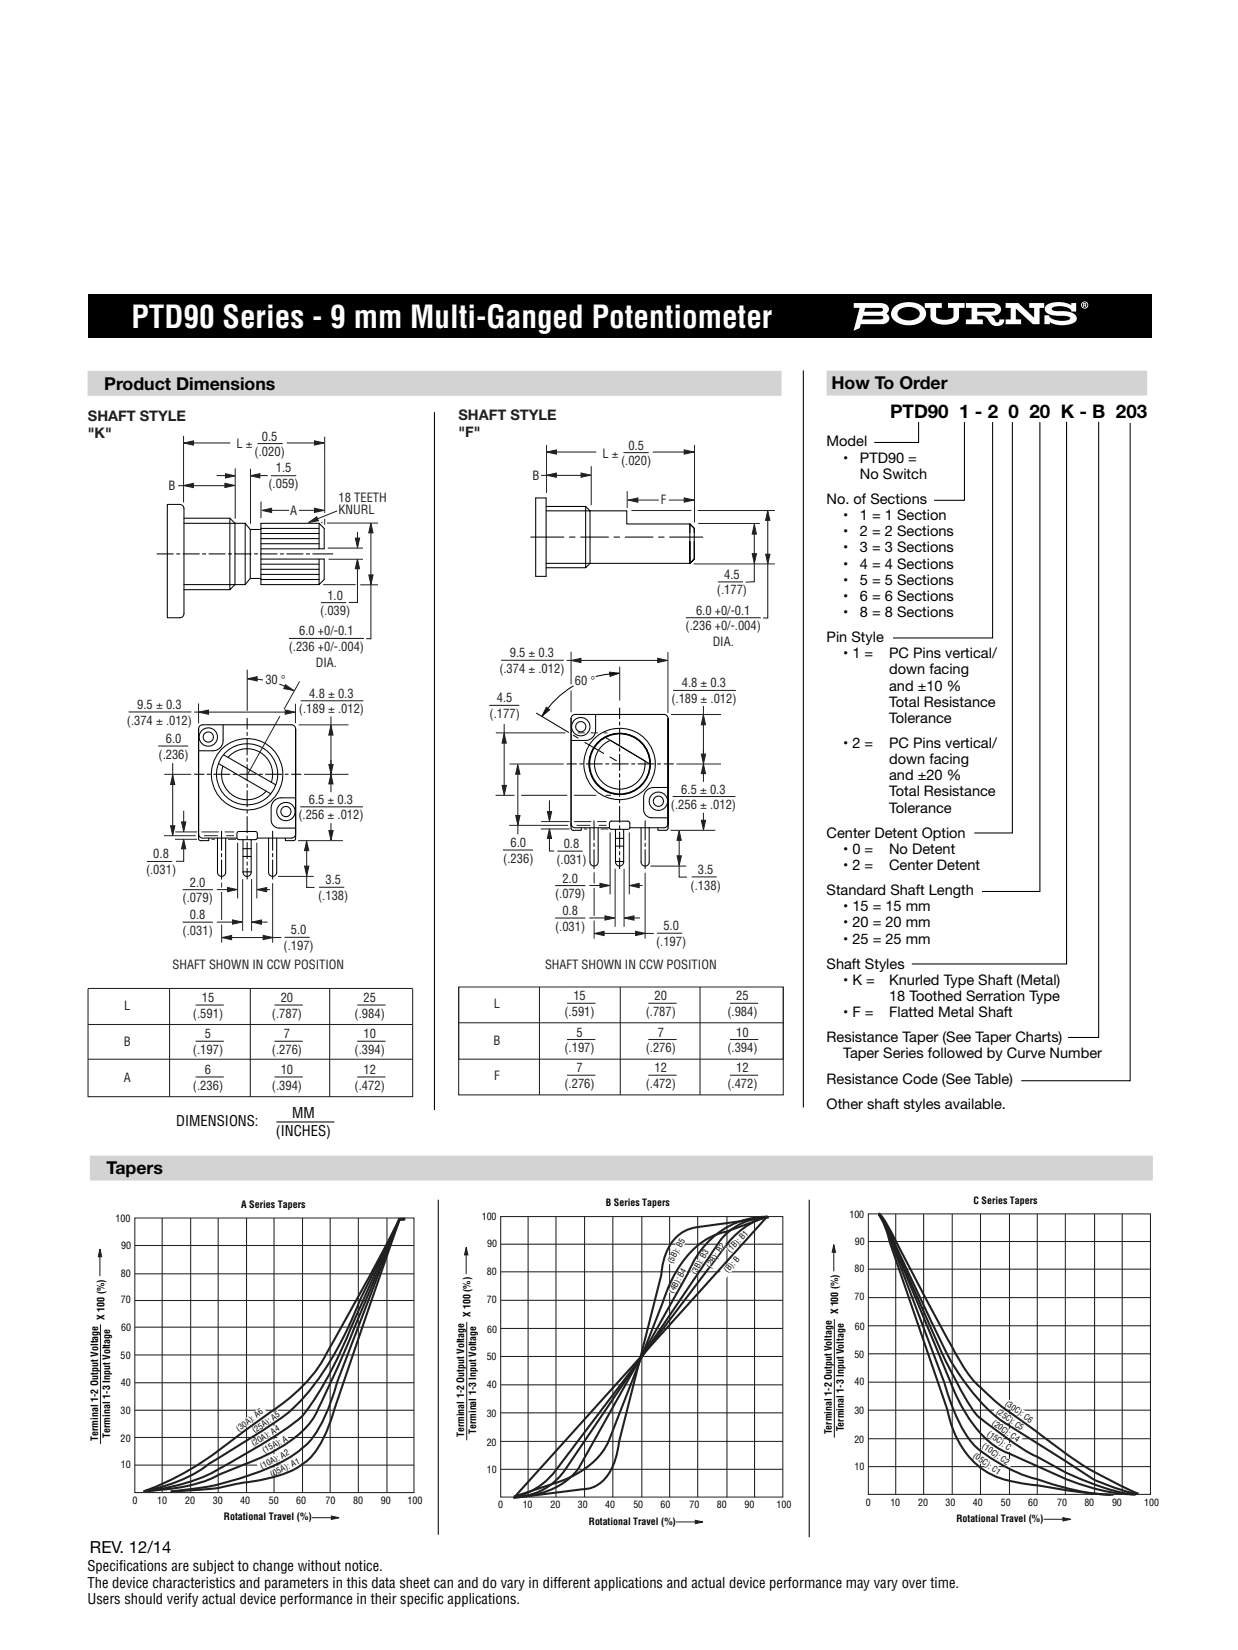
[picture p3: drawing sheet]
<svg xmlns="http://www.w3.org/2000/svg" width="210mm" height="279mm" viewBox="0 0 210 279" stroke-linecap="round" stroke-linejoin="round" font-family="sans-serif">
<defs><g id="words">
<text font-size="5.3" fill="#fff" x="22.3" y="55.6">PTD90 Series - 9 mm Multi-Ganged Potentiometer</text>
<text font-size="3.2" x="150.7" y="70.8">PTD90 1 - 2 0 20 K - B 203</text>
<g font-size="3">
<text x="17.6" y="66">Product Dimensions</text>
<text x="140.7" y="65.9">How To Order</text>
<text x="18" y="198.9">Tapers</text>
</g>
<text font-size="2.8" x="15.2" y="263">REV. 12/14</text>
<g font-size="2.5" fill="#231f20">
<text x="14.9" y="71.3">SHAFT STYLE</text>
<text x="77.6" y="71.1">SHAFT STYLE</text>
<text x="14.9" y="74.2">&quot;K&quot;</text>
<text x="77.6" y="73.9">&quot;F&quot;</text>
</g>
<g font-size="2.5">
<text x="139.9" y="75.6">Model</text>
<text x="142.7" y="78.3">•</text>
<text x="145.6" y="78.3">PTD90 =</text>
<text x="145.6" y="81.1">No Switch</text>
<text x="139.9" y="85.3">No. of Sections</text>
<text x="142.7" y="88.1">•</text>
<text x="145.6" y="88.1">1 = 1 Section</text>
<text x="142.7" y="90.8">•</text>
<text x="142.7" y="93.5">•</text>
<text x="145.6" y="90.8">2 = 2 Sections</text>
<text x="145.6" y="93.5">3 = 3 Sections</text>
<text x="142.7" y="96.3">•</text>
<text x="142.7" y="99">•</text>
<text x="142.7" y="101.7">•</text>
<text x="145.6" y="96.3">4 = 4 Sections</text>
<text x="145.6" y="99">5 = 5 Sections</text>
<text x="145.6" y="101.7">6 = 6 Sections</text>
<text x="142.7" y="104.5">•</text>
<text x="145.6" y="104.5">8 = 8 Sections</text>
<text x="139.9" y="108.7">Pin Style</text>
<text x="142.7" y="111.5">• 1 =</text>
<text x="150.5" y="111.5">PC Pins vertical/</text>
<text x="150.5" y="114.2">down facing</text>
<text x="150.5" y="116.9">and ±10 %</text>
<text x="150.5" y="119.7">Total Resistance</text>
<text x="150.5" y="122.4">Tolerance</text>
<text x="142.7" y="126.7">• 2 =</text>
<text x="150.5" y="126.7">PC Pins vertical/</text>
<text x="150.5" y="129.4">down facing</text>
<text x="150.5" y="132.1">and ±20 %</text>
<text x="150.5" y="134.9">Total Resistance</text>
<text x="150.5" y="137.6">Tolerance</text>
<text x="139.9" y="141.8">Center Detent Option</text>
<text x="142.7" y="144.6">• 0 =</text>
<text x="142.7" y="147.3">• 2 =</text>
<text x="150.5" y="144.6">No Detent</text>
<text x="150.5" y="147.3">Center Detent</text>
<text x="139.9" y="151.6">Standard Shaft Length</text>
<text x="142.7" y="154.3">• 15 = 15 mm</text>
<text x="142.7" y="157">• 20 = 20 mm</text>
<text x="142.7" y="159.8">• 25 = 25 mm</text>
<text x="139.9" y="164">Shaft Styles</text>
<text x="142.7" y="166.8">• K =</text>
<text x="150.5" y="166.8">Knurled Type Shaft (Metal)</text>
<text x="142.7" y="172.2">• F =</text>
<text x="150.5" y="169.5">18 Toothed Serration Type</text>
<text x="150.5" y="172.2">Flatted Metal Shaft</text>
<text x="139.9" y="176.5">Resistance Taper (See Taper Charts)</text>
<text x="142.7" y="179.2">Taper Series followed by Curve Number</text>
<text x="139.9" y="183.5">Resistance Code (See Table)</text>
<text x="29.8" y="190.7">DIMENSIONS:</text>
<text x="49.4" y="189.3">MM</text>
<text x="139.9" y="187.7">Other shaft styles available.</text>
<text x="46.7" y="192.3">(INCHES)</text>
<text x="14.8" y="266">Specifcations are subject to change without notice.</text>
<text x="14.8" y="268.8">The device characteristics and parameters in this data sheet can and do vary in different applications and actual device performance may vary over time.</text>
<text x="20.2" y="266">i</text>
<text x="14.8" y="271.6">Users should verify actual device performance in their specifc applications.</text>
<text x="72.8" y="271.6">i</text>
</g>
<g font-size="2.1" fill="#231f20">
<text x="40" y="75.9">L ±</text>
<text x="43.1" y="77.3">(.020)</text>
<text x="44.3" y="74.6">0.5</text>
<text x="102" y="77.5">L ±</text>
<text x="106.4" y="76.2">0.5</text>
<text x="28.5" y="83">B</text>
<text x="45.4" y="82.6">(.059)</text>
<text x="46.7" y="79.9">1.5</text>
<text x="90.1" y="81.3">B</text>
<text x="105.1" y="78.8">(.020)</text>
<text x="49.1" y="87.2">A</text>
<text x="57.3" y="85">18 TEETH</text>
<text x="57.3" y="87.1">KNURL</text>
<text x="111.8" y="85.4">F</text>
<text x="55.4" y="101.5">1.0</text>
<text x="121.3" y="100.7">(.177)</text>
<text x="122.6" y="98">4.5</text>
<text x="50.6" y="107.6">6.0 +0/-0.1</text>
<text x="54.2" y="104.2">(.039)</text>
<text x="116" y="106.7">(.236 +0/-.004)</text>
<text x="117.8" y="104.1">6.0 +0/-0.1</text>
<text x="48.9" y="110.2">(.236 +0/-.004)</text>
<text x="53.5" y="112.9">DIA.</text>
<text x="84.5" y="113.9">(.374 ± .012)</text>
<text x="86.3" y="111.3">9.5 ± 0.3</text>
<text x="120.6" y="109.4">DIA.</text>
<text x="44.9" y="115.9">30 °</text>
<text x="52.4" y="118.2">4.8 ± 0.3</text>
<text x="84.1" y="118.9">4.5</text>
<text x="97.3" y="116">60 °</text>
<text x="113.6" y="119">(.189 ± .012)</text>
<text x="115.4" y="116.4">4.8 ± 0.3</text>
<text x="21.5" y="122.7">(.374 ± .012)</text>
<text x="23.2" y="120">9.5 ± 0.3</text>
<text x="28.1" y="125.8">6.0</text>
<text x="50.6" y="120.8">(.189 ± .012)</text>
<text x="82.9" y="121.6">(.177)</text>
<text x="26.8" y="128.5">(.236)</text>
<text x="52.3" y="136.1">6.5 ± 0.3</text>
<text x="113.6" y="137">(.256 ± .012)</text>
<text x="115.3" y="134.4">6.5 ± 0.3</text>
<text x="50.5" y="138.8">(.256 ± .012)</text>
<text x="86.4" y="143.4">6.0</text>
<text x="95.4" y="143.6">0.8</text>
<text x="24.7" y="148">(.031)</text>
<text x="25.9" y="145.4">0.8</text>
<text x="55.1" y="149.7">3.5</text>
<text x="85.2" y="146.1">(.236)</text>
<text x="94.2" y="146.3">(.031)</text>
<text x="95.2" y="149.4">2.0</text>
<text x="118.1" y="148">3.5</text>
<text x="30.9" y="152.8">(.079)</text>
<text x="32.1" y="155.6">0.8</text>
<text x="32.1" y="150.1">2.0</text>
<text x="53.8" y="152.4">(.138)</text>
<text x="94" y="152.1">(.079)</text>
<text x="95.2" y="154.9">0.8</text>
<text x="116.9" y="150.6">(.138)</text>
<text x="30.9" y="158.3">(.031)</text>
<text x="48" y="160.9">(.197)</text>
<text x="49.2" y="158.2">5.0</text>
<text x="94" y="157.6">(.031)</text>
<text x="111.1" y="160.2">(.197)</text>
<text x="112.3" y="157.5">5.0</text>
<text x="29.2" y="164.1">SHAFT SHOWN IN CCW POSITION</text>
<text x="92.3" y="164.1">SHAFT SHOWN IN CCW POSITION</text>
<text x="21" y="171">L</text>
<text x="32.7" y="172.3">(.591)</text>
<text x="34.2" y="169.7">15</text>
<text x="46" y="172.3">(.787)</text>
<text x="47.5" y="169.7">20</text>
<text x="60" y="172.3">(.984)</text>
<text x="61.5" y="169.7">25</text>
<text x="83.6" y="170.7">L</text>
<text x="95.5" y="172">(.591)</text>
<text x="97" y="169.4">15</text>
<text x="109.3" y="172">(.787)</text>
<text x="110.8" y="169.4">20</text>
<text x="123.1" y="172">(.984)</text>
<text x="124.6" y="169.4">25</text>
<text x="21" y="177.2">B</text>
<text x="32.7" y="178.5">(.197)</text>
<text x="34.7" y="175.8">5</text>
<text x="46" y="178.5">(.276)</text>
<text x="48" y="175.8">7</text>
<text x="60" y="178.5">(.394)</text>
<text x="61.5" y="175.8">10</text>
<text x="83.5" y="176.9">B</text>
<text x="95.5" y="178.2">(.197)</text>
<text x="97.6" y="175.5">5</text>
<text x="109.3" y="178.2">(.276)</text>
<text x="111.3" y="175.5">7</text>
<text x="123.1" y="178.2">(.394)</text>
<text x="124.6" y="175.5">10</text>
<text x="21" y="183.2">A</text>
<text x="32.7" y="184.5">(.236)</text>
<text x="34.7" y="181.9">6</text>
<text x="46" y="184.5">(.394)</text>
<text x="47.5" y="181.9">10</text>
<text x="60" y="184.5">(.472)</text>
<text x="61.5" y="181.9">12</text>
<text x="83.6" y="182.9">F</text>
<text x="95.5" y="184.2">(.276)</text>
<text x="97.6" y="181.6">7</text>
<text x="109.3" y="184.2">(.472)</text>
<text x="110.8" y="181.6">12</text>
<text x="123.1" y="184.2">(.472)</text>
<text x="124.6" y="181.6">12</text>
</g>
<g font-size="1.7" fill="#010202">
<text x="164.8" y="203.8">C Series Tapers</text>
<text x="19.6" y="206.9">100</text>
<text x="40.8" y="204.5">A Series Tapers</text>
<text x="81.5" y="206.6">100</text>
<text x="102.6" y="204.3">B Series Tapers</text>
<text x="143.8" y="206.2">100</text>
<text x="20.5" y="211.5">90</text>
<text x="82.4" y="215.8">80</text>
<text x="82.5" y="211.2">90</text>
<text x="144.7" y="215.4">80</text>
<text x="144.7" y="210.7">90</text>
<text x="20.5" y="220.7">70</text>
<text x="20.5" y="216.2">80</text>
<text x="82.4" y="220.6">70</text>
<text x="144.7" y="220.2">70</text>
<text x="17.7" y="223.5" transform="rotate(-90 17.7 223.5)">X 100 (%)</text>
<text x="20.5" y="225.4">60</text>
<text x="79.6" y="223" transform="rotate(-90 79.6 223)">X 100 (%)</text>
<text x="82.5" y="225.6">60</text>
<text x="141.9" y="222.6" transform="rotate(-90 141.9 222.6)">X 100 (%)</text>
<text x="144.7" y="225.2">60</text>
<text x="20.4" y="230.1">50</text>
<text x="82.4" y="230.4">50</text>
<text x="144.6" y="229.9">50</text>
<text x="20.4" y="239.5">30</text>
<text x="20.4" y="234.7">40</text>
<text x="82.4" y="239.9">30</text>
<text x="82.4" y="235.1">40</text>
<text x="144.6" y="239.4">30</text>
<text x="144.6" y="234.6">40</text>
<text x="16.6" y="244" transform="rotate(-90 16.6 244)">Terminal 1-2 Output Voltage</text>
<text x="18.6" y="243.5" transform="rotate(-90 18.6 243.5)">Terminal 1-3 Input Voltage</text>
<text x="20.4" y="244.1">20</text>
<text x="78.6" y="243.4" transform="rotate(-90 78.6 243.4)">Terminal 1-2 Output Voltage</text>
<text x="80.6" y="242.8" transform="rotate(-90 80.6 242.8)">Terminal 1-3 Input Voltage</text>
<text x="82.4" y="244.8">20</text>
<text x="140.8" y="242.9" transform="rotate(-90 140.8 242.9)">Terminal 1-2 Output Voltage</text>
<text x="142.8" y="242.4" transform="rotate(-90 142.8 242.4)">Terminal 1-3 Input Voltage</text>
<text x="144.6" y="244.3">20</text>
<text x="20.4" y="248.6">10</text>
<text x="82.4" y="249.4">10</text>
<text x="144.6" y="248.9">10</text>
<text x="22.4" y="254.6">0</text>
<text x="26.6" y="254.6">10</text>
<text x="31.3" y="254.6">20</text>
<text x="36" y="254.6">30</text>
<text x="37.9" y="257.5">Rotational Travel (%)</text>
<text x="40.7" y="254.6">40</text>
<text x="45.5" y="254.6">50</text>
<text x="50.1" y="254.6">60</text>
<text x="55.1" y="254.6">70</text>
<text x="59.8" y="254.6">80</text>
<text x="64.5" y="254.6">90</text>
<text x="69" y="254.6">100</text>
<text x="84.3" y="255.4">0</text>
<text x="88.5" y="255.4">10</text>
<text x="93.2" y="255.4">20</text>
<text x="97.8" y="255.4">30</text>
<text x="102.4" y="255.4">40</text>
<text x="107.2" y="255.4">50</text>
<text x="111.8" y="255.4">60</text>
<text x="116.7" y="255.4">70</text>
<text x="121.3" y="255.4">80</text>
<text x="126" y="255.4">90</text>
<text x="131.4" y="255.4">100</text>
<text x="146.6" y="254.9">0</text>
<text x="150.7" y="254.9">10</text>
<text x="155.4" y="254.9">20</text>
<text x="160" y="254.9">30</text>
<text x="161.9" y="257.7">Rotational Travel (%)</text>
<text x="164.7" y="254.9">40</text>
<text x="169.4" y="254.9">50</text>
<text x="174" y="254.9">60</text>
<text x="178.9" y="254.9">70</text>
<text x="183.5" y="254.9">80</text>
<text x="188.2" y="254.9">90</text>
<text x="193.7" y="254.9">100</text>
<text x="99.7" y="258.2">Rotational Travel (%)</text>
</g>
<g font-size="1.4" fill="#010202">
<text x="113.8" y="214.1" transform="rotate(-61 113.8 214.1)">(5B): B5</text>
<text x="117.8" y="215.9" transform="rotate(-61 117.8 215.9)">(3B): B3</text>
<text x="123.1" y="215.6" transform="rotate(-48 123.1 215.6)">(B): B</text>
<text x="123.6" y="212.3" transform="rotate(-46 123.6 212.3)">(1B): B1</text>
<text x="114" y="219.1" transform="rotate(-61 114 219.1)">(4B): B4</text>
<text x="168.5" y="239.2" transform="rotate(35 168.5 239.2)">(25C): C5</text>
<text x="170" y="237.9" transform="rotate(35 170 237.9)">(30C): C6</text>
<text x="40.4" y="242.5" transform="rotate(-37 40.4 242.5)">(30A): A6</text>
<text x="42.9" y="244.9" transform="rotate(-31 42.9 244.9)">(20A): A4</text>
<text x="43.1" y="242.7" transform="rotate(-34 43.1 242.7)">(25A): A5</text>
<text x="166.1" y="245.1" transform="rotate(35 166.1 245.1)">(10C): C2</text>
<text x="167" y="243" transform="rotate(35 167 243)">(15C): C</text>
<text x="167.8" y="241.2" transform="rotate(35 167.8 241.2)">(20C): C4</text>
<text x="44.3" y="248.8" transform="rotate(-28 44.3 248.8)">(10A): A2</text>
<text x="44.7" y="246.1" transform="rotate(-28 44.7 246.1)">(15A): A</text>
<text x="46" y="250.1" transform="rotate(-25 46 250.1)">(05A): A1</text>
<text x="164.6" y="246.7" transform="rotate(35 164.6 246.7)">(05C): C1</text>
</g>
<text font-size="1.4" fill="#fff" x="120.3" y="214.8" transform="rotate(-56 120.3 214.8)">(2B): B2</text>
</g></defs>
<path d="M14.8 49.7h180.1v7.5h-180.1z" fill="#000"/>
<path d="M14.8 64.9h117.5" fill="none" stroke="#d1d3d4" stroke-width="4.2" stroke-linecap="butt"/>
<path d="M46.8 190h9.8" fill="none" stroke="#000" stroke-width=".18"/>
<g fill="none" stroke="#010202" stroke-width=".18">
<path d="M26.6 93.8h2.7M28.3 85.4h2.3l.3 .2 .2 .5v17.8l-.2 .5-.5 .2h-2.1zM29.9 93.8h.5M31 93.8h2.7M31.1 99.9h7.8M31.1 87.8h7.8l.9 .8v5.2M31.1 88.6h10.4M34.3 93.8h.5M35.4 93.8h2.7M38.7 93.8h.5M38.9 87.8v12.1l.9-.9v-5.2M39.8 93.8h2.7"/>
<path d="M42.4 98h1.8M42.4 89.7v8.3l-.9 1h-10.4M43.1 93.8h.5M44.2 93.8h2.7M44.2 89.7h-1.8l-.9-1.1v10.4M44.2 90.3h9.8M44.2 91.2h9.8M44.2 89.5h9.8M44.2 96.4h9.8M44.2 97.3h9.8M44.2 98.1h9.8M44.2 95.5h9.8"/>
<path d="M44.2 92.1h9.8M47.5 93.8h.5M48.5 93.8h2.8M51.8 93.8h.6M52.9 93.8h3.4M54 94.7v4.3l.9-.9v-3.4h-10.7M54 88.6l.9 .9v3.4h-10.7M54 88.6h-9.8v10.4h9.8M54 88.6v4.3"/>
</g>
<path d="M53.2 86.1l1.7 .3-1.7 .4z" fill="#231f20"/>
<path d="M53.2 86.1l1.7 .3-1.7 .4z" fill="none" stroke="#231f20" stroke-width=".17"/>
<path d="M45.5 86.4h3.4" fill="none" stroke="#231f20" stroke-width=".18"/>
<path d="M44.3 86.4l1.7-.3v.7z" fill="#231f20"/>
<path d="M31.1 73.8v11.3M55 73.9v13M44.3 86.4l1.7-.3v.7z" fill="none" stroke="#231f20" stroke-width=".17"/>
<path d="M50.6 86.4h3.1" fill="none" stroke="#231f20" stroke-width=".18"/>
<path d="M53.2 74.6l1.7 .4-1.7 .4z" fill="#231f20"/>
<path d="M53.2 74.6l1.7 .4-1.7 .4z" fill="none" stroke="#231f20" stroke-width=".17"/>
<path d="M32.3 75h6.7" fill="none" stroke="#231f20" stroke-width=".18"/>
<path d="M31.1 75l1.6-.3v.7z" fill="#231f20"/>
<path d="M31.1 75l1.6-.3v.7z" fill="none" stroke="#231f20" stroke-width=".17"/>
<path d="M48.5 75h5.2M57.1 86.5l-3.7 1.5" fill="none" stroke="#231f20" stroke-width=".18"/>
<path d="M52.2 88.5l1.4-1 .3 .7z" fill="#231f20"/>
<path d="M52.2 88.5l1.4-1 .3 .7z" fill="none" stroke="#231f20" stroke-width=".17"/>
<path d="M38.1 81.8l1.6 .4-1.6 .4z" fill="#231f20"/>
<path d="M38.1 81.8l1.6 .4-1.6 .4z" fill="none" stroke="#231f20" stroke-width=".17"/>
<path d="M31.1 82.2l1.6-.4v.8z" fill="#231f20"/>
<path d="M31.1 82.2l1.6-.4v.8zM54.7 99h5.5M55.6 94.7h5.8" fill="none" stroke="#231f20" stroke-width=".17"/>
<path d="M60.5 90.1v1.4" fill="none" stroke="#231f20" stroke-width=".18"/>
<path d="M60.2 91.1h.7l-.4 1.7z" fill="#231f20"/>
<path d="M60.2 91.1h.7l-.4 1.7z" fill="none" stroke="#231f20" stroke-width=".17"/>
<path d="M60.5 94.7l.4 1.6h-.8z" fill="#231f20"/>
<path d="M55.5 92.8h5.9M60.5 94.7l.4 1.6h-.8zM61 99h3" fill="none" stroke="#231f20" stroke-width=".17"/>
<path d="M60.5 95.8v6.2h-1.5" fill="none" stroke="#231f20" stroke-width=".18"/>
<path d="M62.8 88.6l.3 1.6h-.7z" fill="#231f20"/>
<path d="M62.8 88.6l.3 1.6h-.7z" fill="none" stroke="#231f20" stroke-width=".17"/>
<path d="M62.8 89.7v18.5l-.8-.1" fill="none" stroke="#231f20" stroke-width=".18"/>
<path d="M62.4 97.4h.7l-.3 1.6z" fill="#231f20"/>
<path d="M39.8 79.3v8.5M42.4 79.4v9.3M54.3 88.5h.3M55 87.9v1M55.4 88.6h8.6M62.4 97.4h.7l-.3 1.6z" fill="none" stroke="#231f20" stroke-width=".17"/>
<path d="M43.6 75.1h4.3M48.9 108.1h12.7M54.3 102h4.3" fill="none" stroke="#231f20" stroke-width=".18"/>
<path d="M38.2 80.2l1.6 .4-1.6 .3z" fill="#231f20"/>
<path d="M38.2 80.2l1.6 .4-1.6 .3z" fill="none" stroke="#231f20" stroke-width=".17"/>
<path d="M36.7 80.5h2.3" fill="none" stroke="#231f20" stroke-width=".18"/>
<path d="M42.3 80.6l1.7-.4v.7z" fill="#231f20"/>
<path d="M42.3 80.6l1.7-.4v.7zM44.2 84.9v2.8M33.6 119.1v3.4" fill="none" stroke="#231f20" stroke-width=".17"/>
<g fill="none" stroke="#231f20" stroke-width=".18">
<path d="M30.2 82.2h8.4M43 80.5h2.3M45.9 80.6h4.2M14.9 173.5h55M14.9 167.4v18.3h55v-18.3M28.7 167.4v18.3M33.1 170.2h4.8M33.1 176.3h4.8M42.4 167.4v18.3M46.5 170.2h4.7M46.5 176.3h4.7M55.8 167.4v18.3"/>
<path d="M60.5 170.2h4.7M60.5 176.3h4.7M33.1 182.4h4.8M46.5 182.4h4.7M60.5 182.4h4.7"/>
</g>
<g fill="none" stroke="#010202" stroke-width=".18">
<path d="M32.9 131.1h1.6M35.1 131.1h.5M36.2 131.1h2.7M37 129.3l8.8 5.1M37.7 129.7a4.3 4.3 0 0 0 2 5.1 4.3 4.3 0 0 0 5.4-.8M37.8 122.7v2.7a1.72 1.72 0 0 1-1.8 1.7h-2.4M37.8 127.8l8.9 5.1M38.6 128.2a4.3 4.3 0 0 1 5.4-.8 4.3 4.3 0 0 1 1.9 5.1M39.5 131.1h.5M40.6 131.1h2.7M41.8 121.6v1.9M41.8 124v.5"/>
<path d="M41.8 125.1v2.7M41.8 128.4v.5M41.8 129.5v2.7M41.8 132.8v.5M41.8 133.9v2.7M41.8 137.2v.5M41.8 138.3v2.7M43.9 131.1h.5M45 131.1h2.7M48.2 131.1h.6M49.3 131.1h1.6M50 135.1h-2.4a1.7 1.7 0 0 0-1.7 1.7v2a1.38 1.38 0 0 0 1.4 1.4h2.7"/>
<path d="M33.6 141.2a.68 .68 0 0 0 .7 .7h5.8M36.8 141.9v5.8a.69 .69 0 0 0 .7 .7 .69 .69 0 0 0 .7-.7v-5.8M37.5 140.7v3.3M37.5 144.5v.6M37.5 145.6v3.3M40.2 140.9l.2-.1h2.9l.3 .3-.1 .9-.3 .2h-2.9l-.2-.4zM41.1 142.2v5.5a.69 .69 0 0 0 .7 .7 .69 .69 0 0 0 .7-.7v-5.5M41.1 143.7h1.4M41.1 145h1.4M41.1 147.6h1.4M41.8 141.6v.5M41.8 142.7v2.7"/>
<path d="M41.8 146v.5M41.8 147v1.9M45.5 141.9v5.8a.69 .69 0 0 0 .6 .7 .69 .69 0 0 0 .7-.7v-5.8M46.1 140.7v3.3M46.1 144.5v.6M46.1 145.6v3.3M48.3 141.9v.4h1.5l.2-.3v-18.6v18l-.3 .4-.4 .1h-5.8M50 141.7v-18.3l-.2-.5-.5-.2h-15l-.5 .2-.2 .5v18.6l.2 .3h1.5v-.4"/>
<circle cx="35.3" cy="124.8" r=".86"/>
<circle cx="35.3" cy="124.8" r="1.56"/>
<circle cx="41.8" cy="131.1" r="5.2"/>
<circle cx="41.8" cy="131.1" r="6.1"/>
<circle cx="48.4" cy="137.4" r="1.55"/>
<circle cx="48.4" cy="137.4" r=".87"/>
</g>
<path d="M48.3 120.2l1.6 .4-1.6 .3z" fill="#231f20"/>
<path d="M48.3 120.2l1.6 .4-1.6 .3z" fill="none" stroke="#231f20" stroke-width=".17"/>
<path d="M33.6 120.6l1.7-.4v.8z" fill="#231f20"/>
<path d="M41.8 113.4v7M50 119.2v3.3M33.6 120.6l1.7-.4v.8z" fill="none" stroke="#231f20" stroke-width=".17"/>
<path d="M32.9 120.6h15.8" fill="none" stroke="#231f20" stroke-width=".18"/>
<path d="M48.3 115.9l1.4 1-1.7-.3z" fill="#231f20"/>
<path d="M48.3 115.9l1.4 1-1.7-.3z" fill="none" stroke="#231f20" stroke-width=".17"/>
<path d="M41.9 114.9l1.6-.3v.7z" fill="#231f20"/>
<path d="M41.9 114.9l1.6-.3v.7zM47.4 121.3l-5.5 9.8M27.8 141.5h5.3" fill="none" stroke="#231f20" stroke-width=".17"/>
<path d="M29.2 131.2l.4 1.7h-.7z" fill="#231f20"/>
<path d="M29.2 131.2l.4 1.7h-.7z" fill="none" stroke="#231f20" stroke-width=".17"/>
<path d="M29.2 129.2v11.1" fill="none" stroke="#231f20" stroke-width=".18"/>
<path d="M28.9 139.8h.7l-.4 1.7z" fill="#231f20"/>
<path d="M27.8 131.1h4.6M28.9 139.8h.7l-.4 1.7zM29.6 142.1h3.8" fill="none" stroke="#231f20" stroke-width=".17"/>
<path d="M31.1 137.3v2.2" fill="none" stroke="#231f20" stroke-width=".18"/>
<path d="M30.7 139.2h.8l-.4 1.6z" fill="#231f20"/>
<path d="M30.7 139.2h.8l-.4 1.6z" fill="none" stroke="#231f20" stroke-width=".17"/>
<path d="M31.1 142.1l.3 1.6h-.7z" fill="#231f20"/>
<path d="M29.7 140.9h3.7M31.1 142.1l.3 1.6h-.7zM37.5 156.6v3M46.1 149.5v10.1" fill="none" stroke="#231f20" stroke-width=".17"/>
<path d="M31.1 143.3v2.6h-1.3" fill="none" stroke="#231f20" stroke-width=".18"/>
<path d="M44.5 158.4l1.7 .4-1.7 .3z" fill="#231f20"/>
<path d="M44.5 158.4l1.7 .4-1.7 .3z" fill="none" stroke="#231f20" stroke-width=".17"/>
<path d="M37.6 158.8l1.6-.4v.7z" fill="#231f20"/>
<path d="M37.6 158.8l1.6-.4v.7zM41.1 148.9v8.7M42.6 148.9v8.7" fill="none" stroke="#231f20" stroke-width=".17"/>
<path d="M38.9 158.8h8.7" fill="none" stroke="#231f20" stroke-width=".18"/>
<path d="M39.4 155.8l1.6 .3-1.6 .4z" fill="#231f20"/>
<path d="M39.4 155.8l1.6 .3-1.6 .4z" fill="none" stroke="#231f20" stroke-width=".17"/>
<path d="M43.9 156.1h1.4" fill="none" stroke="#231f20" stroke-width=".18"/>
<path d="M42.6 156.1l1.7-.3v.7z" fill="#231f20"/>
<path d="M42.6 156.1l1.7-.3v.7zM47.1 148.4h6" fill="none" stroke="#231f20" stroke-width=".17"/>
<path d="M36.7 156.1h3.2" fill="none" stroke="#231f20" stroke-width=".18"/>
<path d="M51.6 146.7h.7l-.4 1.6z" fill="#231f20"/>
<path d="M51.6 146.7h.7l-.4 1.6z" fill="none" stroke="#231f20" stroke-width=".17"/>
<path d="M51.9 142.4l.4 1.6h-.8z" fill="#231f20"/>
<path d="M50.5 142.3h7.5M51.9 142.4l.4 1.6h-.8z" fill="none" stroke="#231f20" stroke-width=".17"/>
<path d="M51.9 143.6v6.7h1.3" fill="none" stroke="#231f20" stroke-width=".18"/>
<path d="M56 131.1l.4 1.6h-.7z" fill="#231f20"/>
<path d="M56 131.1l.4 1.6h-.7z" fill="none" stroke="#231f20" stroke-width=".17"/>
<path d="M56 131.9v2.2" fill="none" stroke="#231f20" stroke-width=".18"/>
<path d="M55.7 140.6h.7l-.4 1.7z" fill="#231f20"/>
<path d="M50.7 115.4l-2.6 4.7M51.5 131.1h7.5M55.7 140.6h.7l-.4 1.7z" fill="none" stroke="#231f20" stroke-width=".17"/>
<path d="M41.9 114.9l2.6 .2M47.3 115.8l2.5 1.2M56 139.4v1.9" fill="none" stroke="#231f20" stroke-width=".18"/>
<path d="M56 122.8l.4 1.7h-.7z" fill="#231f20"/>
<path d="M56 122.8l.4 1.7h-.7z" fill="none" stroke="#231f20" stroke-width=".17"/>
<path d="M56 128.7v1.2" fill="none" stroke="#231f20" stroke-width=".18"/>
<path d="M55.7 129.4h.7l-.4 1.7z" fill="#231f20"/>
<path d="M50.5 122.7h8.5M55.7 129.4h.7l-.4 1.7zM40.2 142.7v9.4M43.5 142.7v9.4" fill="none" stroke="#231f20" stroke-width=".17"/>
<path d="M50.9 118.7h10.6M21.8 120.6h10.6M26.8 126.3h5.1M50.8 136.6h10.6M56 121.3v8.1M24.9 145.9h4.2M30.9 156.2h5.1M48.2 158.7h4.2M54 150.2h4.3" fill="none" stroke="#231f20" stroke-width=".18"/>
<path d="M38.5 150.3l1.6 .3-1.6 .4z" fill="#231f20"/>
<path d="M38.5 150.3l1.6 .3-1.6 .4z" fill="none" stroke="#231f20" stroke-width=".17"/>
<path d="M44.8 150.6h.9" fill="none" stroke="#231f20" stroke-width=".18"/>
<path d="M43.5 150.6l1.6-.3v.7z" fill="#231f20"/>
<path d="M117.4 95.5h13.7M34.1 140.9h2.9M34.5 141.5h2.4M35.8 142.1h.6M37.5 149.5v.8M37.5 151v4.8M38 140.9h1.6M38.3 141.5h1.3M38.6 142.1h1.4M43.5 150.6l1.6-.3v.7z" fill="none" stroke="#231f20" stroke-width=".17"/>
<path d="M30.9 150.7h5.1M36.7 150.6h2.3M14.9 179.4h55M14.9 167.4h55" fill="none" stroke="#231f20" stroke-width=".18"/>
<path d="M127.3 93.8h.7l-.3 1.6z" fill="#231f20"/>
<path d="M118.2 88.6h10.4M127.3 93.8h.7l-.3 1.6z" fill="none" stroke="#231f20" stroke-width=".17"/>
<path d="M127.7 89.4v9.1l-1.5 .1" fill="none" stroke="#231f20" stroke-width=".18"/>
<path d="M130 86.5l.3 1.6h-.7z" fill="#231f20"/>
<path d="M130 86.5l.3 1.6h-.7z" fill="none" stroke="#231f20" stroke-width=".17"/>
<path d="M127.7 88.8l.3 1.6h-.7z" fill="#231f20"/>
<path d="M127.7 88.8l.3 1.6h-.7z" fill="none" stroke="#231f20" stroke-width=".17"/>
<path d="M130 87.6v17.1l-.8-.1" fill="none" stroke="#231f20" stroke-width=".18"/>
<path d="M129.6 93.8h.7l-.3 1.7z" fill="#231f20"/>
<path d="M118.1 86.4h13.1M129.6 93.8h.7l-.3 1.7z" fill="none" stroke="#231f20" stroke-width=".17"/>
<path d="M121.5 98.5h4.3M116.1 104.6h12.7" fill="none" stroke="#231f20" stroke-width=".18"/>
<path d="M115.8 84.3l1.7 .4-1.7 .3z" fill="#231f20"/>
<path d="M115.8 84.3l1.7 .4-1.7 .3z" fill="none" stroke="#231f20" stroke-width=".17"/>
<path d="M107.5 84.7h4" fill="none" stroke="#231f20" stroke-width=".18"/>
<path d="M106.3 84.7l1.7-.4v.7z" fill="#231f20"/>
<path d="M92.5 75.3v8.2M106.3 84.7l1.7-.4v.7z" fill="none" stroke="#231f20" stroke-width=".17"/>
<path d="M113.2 84.7h3.1" fill="none" stroke="#231f20" stroke-width=".18"/>
<path d="M115.8 76.2l1.7 .3-1.7 .4z" fill="#231f20"/>
<path d="M115.8 76.2l1.7 .3-1.7 .4z" fill="none" stroke="#231f20" stroke-width=".17"/>
<path d="M93.8 76.5h7.1" fill="none" stroke="#231f20" stroke-width=".18"/>
<path d="M92.5 76.5l1.7-.3v.7z" fill="#231f20"/>
<path d="M92.5 76.5l1.7-.3v.7z" fill="none" stroke="#231f20" stroke-width=".17"/>
<path d="M110.5 76.5h5.8" fill="none" stroke="#231f20" stroke-width=".18"/>
<path d="M98.4 80.1l1.6 .4-1.6 .3z" fill="#231f20"/>
<path d="M98.4 80.1l1.6 .4-1.6 .3z" fill="none" stroke="#231f20" stroke-width=".17"/>
<path d="M92.5 80.5l1.7-.4v.7z" fill="#231f20"/>
<path d="M100.1 78.9v6.6M117.6 75.3v13.2M92.5 80.5l1.7-.4v.7zM106.2 83.2v2.8M106.9 86.4h10.1M96.7 110.4v5.5" fill="none" stroke="#231f20" stroke-width=".17"/>
<g fill="none" stroke="#231f20" stroke-width=".18">
<path d="M105.5 76.6h4.3M91.6 80.5h7.3M77.6 167.1v18.3h55v-18.3M77.6 167.1h55v12.3h-55zM77.6 173.2h55M91.3 167.1v18.3M96 169.9h4.8M96 176h4.8M105 167.1v18.3M109.7 169.9h4.8M109.7 176h4.8M118.5 167.1v18.3"/>
<path d="M123.6 169.9h4.7M123.6 176h4.7M96 182.1h4.8M109.7 182.1h4.8M123.6 182.1h4.7"/>
</g>
<g fill="none" stroke="#010202" stroke-width=".18">
<path d="M89.8 90.9h5.6M90.7 84.3h1.7v13.3h-1.7zM92.4 96.1h6.7M92.4 85.8h6.7M92.4 95.4h24.4M96.4 90.9h.9M98.3 90.9h4.7M99.1 85.8l.8 .7h6.2v2.2h10.7M99.1 85.8v10.3l.8-.7v-8.9h-7.5M103.9 90.9h1M105.8 90.9h4.7M111.5 90.9h.9"/>
<path d="M113.3 90.9h5.7M116.8 88.7v6.7v-3.7M116.8 88.7l.7 .8v1.4v3.8l-.7 .7 .7-.7v-3M116.8 90.2v-1.5l.7 .8v.7M104.9 119.9v1.8M96 129.4h1.6M96.7 139.5a.68 .68 0 0 0 .7 .7h5.8M98.1 129.4h.6M99.2 129.4h2.8M100.5 139v3.2M100.8 121v2.7a1.72 1.72 0 0 1-1.7 1.7h-2.4M102.5 129.4h.6"/>
<path d="M103.3 139.2l.2-.2 2.9 .1 .2 .3v.8l-.3 .2h-2.9l-.2-.3zM103.6 129.4h2.8M104.9 122.2v.6M104.9 123.3v2.8M104.9 126.6v.6M104.9 127.7v2.8M104.9 131v.6M104.9 132.1v2.8M104.9 135.4v.6M104.9 136.5v2.8M104.9 139.8v.6M106.9 129.4h.6"/>
<path d="M108 129.4h2.7M109.2 139v3.2M111.3 129.4h.5M112.4 129.4h1.6M113.1 139.9v-18.2l-.2-.5-.5-.2h-15l-.5 .2-.2 .5v18.6l.1 .2 .2 .1h1.4v-.4M113.1 133.3h-2.4a1.7 1.7 0 0 0-1.8 1.8v2a1.38 1.38 0 0 0 1.4 1.4h2.8M99.9 140.2v5.8a.69 .69 0 0 0 .7 .7 .69 .69 0 0 0 .6-.7v-5.8M100.5 142.8v.5M100.5 143.9v3.2M104.2 140.4v5.6a.69 .69 0 0 0 .7 .7 .69 .69 0 0 0 .7-.7v-5.6M104.2 142h1.4M104.2 143.3h1.4"/>
<path d="M104.2 145.9h1.4M104.9 140.9v2.7M104.9 144.2v.6M104.9 145.3v1.8M108.5 140.2v5.8a.69 .69 0 0 0 .7 .7 .69 .69 0 0 0 .7-.7v-5.8M109.2 142.8v.5M109.2 143.9v3.2M111.4 140.2v.4h1.3l.3-.1 .1-.2v-18.6v18l-.4 .4-.3 .1h-5.8"/>
<circle cx="98.3" cy="123.1" r=".86"/>
<circle cx="98.3" cy="123.1" r="1.56"/>
<circle cx="104.9" cy="129.4" r="6.1"/>
<circle cx="104.9" cy="129.4" r="5.2"/>
<circle cx="111.4" cy="135.7" r="1.55"/>
<circle cx="111.4" cy="135.7" r=".87"/>
</g>
<path d="M111.3 111.5l1.7 .3-1.7 .4z" fill="#231f20"/>
<path d="M111.3 111.5l1.7 .3-1.7 .4z" fill="none" stroke="#231f20" stroke-width=".17"/>
<path d="M96.7 111.8l1.6-.3v.7z" fill="#231f20"/>
<path d="M96.7 111.8l1.6-.3v.7zM104.9 112.9v5.7M113.1 110.4v10.3M86.2 139.8h10" fill="none" stroke="#231f20" stroke-width=".17"/>
<path d="M95.9 111.8h15.9" fill="none" stroke="#231f20" stroke-width=".18"/>
<path d="M87.6 129.5l.4 1.6h-.7z" fill="#231f20"/>
<path d="M87.6 129.5l.4 1.6h-.7z" fill="none" stroke="#231f20" stroke-width=".17"/>
<path d="M87.3 138.1h.7l-.3 1.6z" fill="#231f20"/>
<path d="M86.2 129.4h9.2M87.3 138.1h.7l-.3 1.6zM91.5 140.4h4.9" fill="none" stroke="#231f20" stroke-width=".17"/>
<path d="M93 135.5v2.3" fill="none" stroke="#231f20" stroke-width=".18"/>
<path d="M92.7 137.4h.7l-.4 1.7z" fill="#231f20"/>
<path d="M92.7 137.4h.7l-.4 1.7z" fill="none" stroke="#231f20" stroke-width=".17"/>
<path d="M93 140.3l.4 1.7h-.8z" fill="#231f20"/>
<path d="M91.6 139.1h4.8M93 140.3l.4 1.7h-.8zM100.6 155.9v3M109.2 147.8v11.1" fill="none" stroke="#231f20" stroke-width=".17"/>
<path d="M93 141.5v2.6h.8" fill="none" stroke="#231f20" stroke-width=".18"/>
<path d="M107.6 157.7l1.6 .4-1.6 .3z" fill="#231f20"/>
<path d="M107.6 157.7l1.6 .4-1.6 .3z" fill="none" stroke="#231f20" stroke-width=".17"/>
<path d="M100.6 158.1l1.7-.4v.7z" fill="#231f20"/>
<path d="M100.6 158.1l1.7-.4v.7zM104.1 147.1v9.8M105.6 147.1v9.8" fill="none" stroke="#231f20" stroke-width=".17"/>
<path d="M102 158.1h8.7" fill="none" stroke="#231f20" stroke-width=".18"/>
<path d="M102.4 155.1l1.6 .3-1.6 .4z" fill="#231f20"/>
<path d="M102.4 155.1l1.6 .3-1.6 .4z" fill="none" stroke="#231f20" stroke-width=".17"/>
<path d="M106.9 155.4h1.4" fill="none" stroke="#231f20" stroke-width=".18"/>
<path d="M105.7 155.5l1.6-.4v.7z" fill="#231f20"/>
<path d="M105.7 155.5l1.6-.4v.7zM110.1 146.7h6.1" fill="none" stroke="#231f20" stroke-width=".17"/>
<path d="M99.8 155.4h3.1" fill="none" stroke="#231f20" stroke-width=".18"/>
<path d="M114.6 144.9h.7l-.3 1.7z" fill="#231f20"/>
<path d="M114.6 144.9h.7l-.3 1.7z" fill="none" stroke="#231f20" stroke-width=".17"/>
<path d="M115 140.7l.3 1.6h-.7z" fill="#231f20"/>
<path d="M113.5 140.6h7.6M115 140.7l.3 1.6h-.7z" fill="none" stroke="#231f20" stroke-width=".17"/>
<path d="M115 141.9v6.6h1.3" fill="none" stroke="#231f20" stroke-width=".18"/>
<path d="M119.1 129.4l.3 1.6h-.7z" fill="#231f20"/>
<path d="M119.1 129.4l.3 1.6h-.7z" fill="none" stroke="#231f20" stroke-width=".17"/>
<path d="M119.1 130.1v2.3" fill="none" stroke="#231f20" stroke-width=".18"/>
<path d="M118.7 138.9h.7l-.3 1.6z" fill="#231f20"/>
<path d="M114.5 129.4h7.5M118.7 138.9h.7l-.3 1.6z" fill="none" stroke="#231f20" stroke-width=".17"/>
<path d="M119.1 137.6v1.9" fill="none" stroke="#231f20" stroke-width=".18"/>
<path d="M119.1 121.1l.3 1.6h-.7z" fill="#231f20"/>
<path d="M119.1 121.1l.3 1.6h-.7z" fill="none" stroke="#231f20" stroke-width=".17"/>
<path d="M119.1 126.9v1.2" fill="none" stroke="#231f20" stroke-width=".18"/>
<path d="M118.7 127.7h.7l-.3 1.6z" fill="#231f20"/>
<path d="M113.6 121h8.4M118.7 127.7h.7l-.3 1.6zM103.3 141v10.4M106.5 141v10.4" fill="none" stroke="#231f20" stroke-width=".17"/>
<path d="M84.8 111.8h10.6M113.9 116.9h10.7M119.1 119.6v8M113.9 134.9h10.6M85.1 143.9h5.1M94 155.5h5.1M94.3 144.1h4.3M111.2 158h4.3M117.1 148.5h4.2" fill="none" stroke="#231f20" stroke-width=".18"/>
<path d="M101.6 149.6l1.6 .3-1.6 .4z" fill="#231f20"/>
<path d="M101.6 149.6l1.6 .3-1.6 .4z" fill="none" stroke="#231f20" stroke-width=".17"/>
<path d="M107.8 149.9h.9" fill="none" stroke="#231f20" stroke-width=".18"/>
<path d="M106.6 150l1.6-.4v.7z" fill="#231f20"/>
<path d="M97.2 139.1h2.9M97.6 139.8h2.3M101.1 139.1h1.6M101.3 139.8h1.4M98.8 140.4h.6M100.6 147.7v1.9M100.6 150.3v4.8M101.7 140.4h1.3M106.6 150l1.6-.4v.7z" fill="none" stroke="#231f20" stroke-width=".17"/>
<path d="M94 150h5.1M99.8 149.9h2.3" fill="none" stroke="#231f20" stroke-width=".18"/>
<circle cx="104.9" cy="129.3" r="5.1" fill="none" stroke="#010202" stroke-width=".28"/>
<path d="M102.1 126.1l1.2-.7 5.9 3.5a4.3 4.3 0 0 1-5.8 4.4 4.3 4.3 0 0 1-1.3-7.2zM102.4 124.8a5.1 5.1 0 0 1 7.6 4.6z" fill="none" stroke="#010202" stroke-width=".18"/>
<path d="M92.5 119.8l.5 .4-1.3 1.1z" fill="#231f20"/>
<path d="M92.5 119.8l.5 .4-1.3 1.1z" fill="none" stroke="#231f20" stroke-width=".17"/>
<path d="M103.2 113.8l1.7 .2-1.6 .5z" fill="#231f20"/>
<path d="M103.2 113.8l1.7 .2-1.6 .5zM83.9 134.7h3.2" fill="none" stroke="#231f20" stroke-width=".17"/>
<path d="M90.8 120.7l5.5 3.4M97 124.5l.9 .5M98.9 125.7l3.3 1.9M103.2 128.2l1.2 .6" fill="none" stroke="#010202" stroke-width=".18"/>
<path d="M87.7 131.2v10.1" fill="none" stroke="#231f20" stroke-width=".18"/>
<path d="M85.3 124.2l.4 1.6h-.7z" fill="#231f20"/>
<path d="M85.3 124.2l.4 1.6h-.7z" fill="none" stroke="#231f20" stroke-width=".17"/>
<path d="M85.3 122.6v10.8" fill="none" stroke="#231f20" stroke-width=".18"/>
<path d="M85 133h.7l-.4 1.6z" fill="#231f20"/>
<path d="M96.7 116.9v3.7M83.9 124.1h11.8M85 133h.7l-.4 1.6zM88.2 134.7h7.8M97.1 134.7h3.8M97.8 124.1h1.2M100 124.1h1.2M102.2 124.1h.6M102.5 134.7h.9" fill="none" stroke="#231f20" stroke-width=".17"/>
<path d="M82.8 119.4h5.1" fill="none" stroke="#231f20" stroke-width=".18"/>
<path d="M97.1 116.1a15.4 15.4 0 0 0-5.3 5.2M104.8 114l-1.7 .1-2.3 .5" fill="none" stroke="#010202" stroke-width=".18"/>
<path d="M139.9 64.9h54.3" fill="none" stroke="#d1d3d4" stroke-width="4.2" stroke-linecap="butt"/>
<path d="M155.5 71.5v3.4h-7.5M163.2 71.5v13.2h-5.1M168 71.5v36.5h-16.8M171.4 71.5v69.6h-6.5M176 71.5v79.5h-9.8M180.5 71.4v91.8h-26.2M186 71.4v104.3h-5.2M191.3 71.6v111.4h-18.4" fill="none" stroke="#000" stroke-width=".18"/>
<g fill="#fff">
<path d="M156.5 51.3h2.9v.8h-1v1.4a.95 .95 0 0 0 1.1 .6l.4 .1a1.51 1.51 0 0 0 1.5-.7v-1.4h-.9v-.8h2.8v.8h-1v1.5a1.45 1.45 0 0 1-1.3 1.2 4.1 4.1 0 0 1-3.1-.4 2.27 2.27 0 0 1-.4-1.9v-.4h-1z"/>
<path d="M170.2 51.3h2.2l2.6 2.5v-1.7h-.8v-.8h2.5v.8h-.7v2.8h-1.2l-2.9-2.7v1.9h.9v.8h-2.6v-.8h.9v-2h-.9z"/>
<path d="M177.3 51.6a4.5 4.5 0 0 1 4 .1v-.4h.9v1.5h-.8a1.31 1.31 0 0 0-1.4-.9 1.95 1.95 0 0 0-2 .4v.1a1.93 1.93 0 0 0 1.6 .3 2.68 2.68 0 0 1 2.6 .9 .91 .91 0 0 1-.8 1.2 4.4 4.4 0 0 1-3.7-.3v.4h-.9v-1.5h.7a2.17 2.17 0 0 0 2.3 .9l1.1-.1 .3-.3a2.03 2.03 0 0 0-1.7-.4 3.4 3.4 0 0 1-2.5-.8l-.2-.4 .2-.4z"/>
<path d="M183.5 51.4v.2h.2v-.1zM183.3 51.3l.6 .1a.4 .4 0 0 0 0 .6h-.2l-.1-.3-.1 .3h-.2zM183.1 51.6a.5 .5 0 0 0 1 0 .5 .5 0 0 0-1 0zM183 51.7a.61 .61 0 0 1 1.2 0 .61 .61 0 0 1-1.2 0z"/>
<path d="M146.1 53.5h3l.4 .1v.3a2.62 2.62 0 0 1-1.7 .2h-1.9zM146.5 52.1h2.6l.3 .2v.3a2.4 2.4 0 0 1-1.7 .2h-1.4zM144.5 51.3v.8h1l-1 3.9 1-.4 .2-.7h3.1a1.34 1.34 0 0 0 1.7-1l-.1-.5-.4-.3a.93 .93 0 0 0 .4-1.1 .93 .93 0 0 0-.9-.6z"/>
<path d="M152.2 52.5a2.59 2.59 0 0 1 3.4 .3 .97 .97 0 0 1-.7 1.2 2.61 2.61 0 0 1-2.9-.5l-.1-.4zM151.4 51.9a1.58 1.58 0 0 0-.5 1.6 1.58 1.58 0 0 0 1.1 1.2 3.8 3.8 0 0 0 4.5-.7 1.72 1.72 0 0 0-1.3-2.6 4.2 4.2 0 0 0-3.8 .5z"/>
<path d="M165.4 52.1h2.6l.4 .2v.3a2.41 2.41 0 0 1-1.7 .2h-1.3zM163.5 51.3v.8h.9v2h-.9v.8h2.9v-.8h-1v-.6a1.6 1.6 0 0 1 2 .9 1.42 1.42 0 0 0 1.3 .8 1.42 1.42 0 0 0 1.3-.7v-.4h-.8l-.1 .3-.3 .2a.59 .59 0 0 1-.5-.6l-.6-.6a1.43 1.43 0 0 0 1.8-1 1.23 1.23 0 0 0-1.5-1.1z"/>
</g>
<g fill="none" stroke="#231f20" stroke-width=".18">
<path d="M22.8 206.2h47.3v46.5h-47.3zM22.8 210.9h47.3M22.8 215.7h47.3M27.4 206.2v46.5M32.3 206.2v46.5M36.9 206.2v46.5M41.7 206.2v46.5M46.4 206.2v46.5M51.2 206.2v46.5M55.9 206.2v46.5M60.7 206.2v46.5M65.5 206.2v46.5"/>
<path d="M22.8 220.2h47.3M22.8 224.7h47.3M22.8 229.4h47.3M22.8 234.1h47.3M22.8 238.8h47.3M22.8 243.4h47.3M22.8 248.1h47.3"/>
</g>
<path d="M56.1 256.7l1.3 .3-1.3 .3z" fill="#231f20"/>
<path d="M56.1 256.7l1.3 .3-1.3 .3z" fill="none" stroke="#231f20" stroke-width=".17"/>
<path d="M52.8 257h4.4" fill="none" stroke="#231f20" stroke-width=".18"/>
<path d="M16.9 211.5l.3 1.3h-.6z" fill="#231f20"/>
<path d="M16.9 211.5l.3 1.3h-.6z" fill="none" stroke="#231f20" stroke-width=".17"/>
<path d="M16.9 211.7v4.4M17 224.3v20.2" fill="none" stroke="#231f20" stroke-width=".18"/>
<g fill="#fff">
<path d="M46 248.7l4.7-2.2 .7 1.5-4.7 2.2z"/>
<path d="M43.3 247.6l4.7-2.1 .7 1.5-4.7 2.1z"/>
<path d="M44 245.1l4.3-2.4 .8 1.2-4.3 2.4z"/>
<path d="M43 243.6l4.2-2.7 .8 1.2-4.4 2.6z"/>
<path d="M42.8 241.6l4.2-2.9 .7 1.2-3.9 2.8z"/>
<path d="M39.3 241.9l4.9-3.8 1 1-5 3.7z"/>
</g>
<path d="M68.5 206.5h-.9l-9.5 22.8-3.6 7.9a13.5 13.5 0 0 1-5.6 6.9 32.8 32.8 0 0 1-7 3.7l-4.9 1.9a26.6 26.6 0 0 1-10.7 2.7l-1.4 .1M68.5 206.4h-.9l-10.5 27.6a27.7 27.7 0 0 1-4.5 9.9 20.7 20.7 0 0 1-8.3 5.2 48.8 48.8 0 0 1-12 3.1l-3.5 .4M68.5 206.5h-.9l-8.2 18.2a57.9 57.9 0 0 1-8.2 15.1 70.3 70.3 0 0 1-11.5 7.5l-1.1 .6a33.2 33.2 0 0 1-13.6 4.6M68.5 206.4l-.9 .1-6.7 13.6a52.7 52.7 0 0 1-10.3 17.5 31.4 31.4 0 0 1-6.3 4.7l-8.7 5.5a26.8 26.8 0 0 1-11.2 4.7M68.6 206.5h-1l-11 32.1a19.1 19.1 0 0 1-4.4 8.5l-.4 .4a13.8 13.8 0 0 1-6.3 2.8l-5 .9a32.6 32.6 0 0 1-8.7 1.2l-2.8 .2M68.6 206.4l-1 .1a582.3 582.3 0 0 1-13.2 24.3 32.2 32.2 0 0 1-9.1 8.6l-2.5 1.9a106.1 106.1 0 0 1-12 8.3 41.1 41.1 0 0 1-6.6 3" fill="none" stroke="#231f20" stroke-width=".35"/>
<g fill="none" stroke="#231f20" stroke-width=".18">
<path d="M84.8 210.7h47.7M84.8 215.4h47.7M84.8 206h47.7v47.5h-47.7zM89.4 206v47.5M94.1 206v47.5M98.9 206v47.5M103.7 206v47.5M108.6 206v47.5M113.3 206v47.5M118.1 206v47.5M123 206v47.5M127.7 206v47.5"/>
<path d="M84.8 220.2h47.7M84.8 225h47.7M84.8 229.7h47.7M84.8 234.5h47.7M84.8 239.2h47.7M84.8 244.1h47.7M84.8 248.8h47.7"/>
</g>
<path d="M117.7 257.4l1.3 .3-1.3 .3z" fill="#231f20"/>
<path d="M117.7 257.4l1.3 .3-1.3 .3z" fill="none" stroke="#231f20" stroke-width=".17"/>
<path d="M114.4 257.7h4.4" fill="none" stroke="#231f20" stroke-width=".18"/>
<path d="M78.9 211.2l.3 1.3h-.6z" fill="#231f20"/>
<path d="M78.9 211.2l.3 1.3h-.6z" fill="none" stroke="#231f20" stroke-width=".17"/>
<path d="M78.9 211.4v4.3M79 223.8v20.1" fill="none" stroke="#231f20" stroke-width=".18"/>
<path d="M122.6 209.2a11.1 11.1 0 0 1 7.3-3.2 13.2 13.2 0 0 0-7 4.8l-28.8 38.1a11.3 11.3 0 0 1-7 4.5 10.2 10.2 0 0 0 8.6-4.6l26-38.5zM129.9 206a14.6 14.6 0 0 0-13.4 9.4l-18.6 33.3a13.2 13.2 0 0 1-10 4.7h-.7M130.1 206.1l-12.2 1.7a6.7 6.7 0 0 0-5.3 4.9l-.5 1.8-.2 1.4-7.1 28.2a11 11 0 0 1-2.8 6.7 4.8 4.8 0 0 1-3.3 1.4l-11.8 1.5M87 253.4l7.1-2.3a15.8 15.8 0 0 0 8.2-5.7l.7-1.4 9.3-23.7a20.7 20.7 0 0 1 6-9.5l1.4-1 1.5-.7 1.7-.5 6.9-2.6-42.7 47.5" fill="none" stroke="#231f20" stroke-width=".35"/>
<g fill="#fff">
<path d="M115.1 209.4l1.2 .5-2.4 4.4-1.2-.5z"/>
<path d="M124.5 212.3l1.2 .8-2.8 3.4-1.2-.8z"/>
<path d="M126 208.1l1 .7-3.1 3.5-1.1-.8z"/>
<path d="M122 210.2l.9 .5-3.1 4-.5-.3z"/>
<path d="M119.2 211.5l1.1 .2-2.6 4.2-.9-.5z"/>
<path d="M115.3 214.5l1.2 .4-2.4 4.4-1.1-.6z"/>
</g>
<g fill="none" stroke="#231f20" stroke-width=".18">
<path d="M147 210.2h47.7M147 214.9h47.7M147 219.7h47.7M147 205.5h47.7v47.5h-47.7zM151.6 205.5v47.5M156.3 205.5v47.5M161.2 205.5v47.5M166 205.5v47.5M170.9 205.5v47.5M175.6 205.5v47.5M180.3 205.5v47.5M185.3 205.5v47.5"/>
<path d="M189.9 205.5v47.5M147 224.5h47.7M147 229.2h47.7M147 234h47.7M147 238.8h47.7M147 243.6h47.7M147 248.3h47.7"/>
</g>
<path d="M179.9 257l1.3 .3-1.3 .3z" fill="#231f20"/>
<path d="M179.9 257l1.3 .3-1.3 .3z" fill="none" stroke="#231f20" stroke-width=".17"/>
<path d="M176.7 257.3h4.3" fill="none" stroke="#231f20" stroke-width=".18"/>
<path d="M141.1 210.7l.3 1.3h-.5z" fill="#231f20"/>
<path d="M141.1 210.7l.3 1.3h-.5z" fill="none" stroke="#231f20" stroke-width=".17"/>
<path d="M141.1 210.9v4.4M141.2 223.4v20" fill="none" stroke="#231f20" stroke-width=".18"/>
<path d="M148.7 205.6l.6 1 .9 2.1 9.7 25.4a32.9 32.9 0 0 0 4.3 9.8 20.6 20.6 0 0 0 7.3 5.1 20.2 20.2 0 0 0 4.2 1.5 41 41 0 0 0 12.8 2.6M148.7 205.7h.1a4.4 4.4 0 0 1 1.1 1.8l11 26.6a27.6 27.6 0 0 0 5.9 9.4l1.2 1.1 1.3 .9 11 4.9a36.8 36.8 0 0 0 10.4 2.6h1.4M148.8 205.7l.2 .2a11.5 11.5 0 0 1 1.6 4.4l9.8 28.5a16.6 16.6 0 0 0 5.6 9.8 16.4 16.4 0 0 0 6 2.4l10.3 1.6 5.8 .5M148.8 205.5l.1 .1a46.2 46.2 0 0 1 4.1 7.3l7.6 14.2a40 40 0 0 0 4.7 7.2l.7 .7a32.8 32.8 0 0 0 4.8 4.1l4.7 3.4a64.3 64.3 0 0 0 17.2 10.4M192.4 253a42.9 42.9 0 0 1-7.2-2.4l-14.5-9.3a29 29 0 0 1-8.8-9.2 43.8 43.8 0 0 1-3.7-7.2l-6.7-14.3a13.1 13.1 0 0 0-2.7-5l.7 .9a17.2 17.2 0 0 1 1.7 3.9l8.4 19.1a83.9 83.9 0 0 0 5.2 9.4l.6 .8 1.2 1a71.1 71.1 0 0 0 8.1 5.6l5.7 3a48.5 48.5 0 0 0 10.6 3.7l1.2 .1" fill="none" stroke="#231f20" stroke-width=".35"/>
<g fill="#fff">
<path d="M170.3 236.6l5 3.6-.6 1.2-5.1-3.6z"/>
<path d="M165.2 245.7l4.4 3-.6 1.2-4.5-3z"/>
<path d="M166.6 244l5.1 3.6-.8 .9-4.9-3.3z"/>
<path d="M166.6 241.3l5.1 3.6-.8 1-4.7-3.3z"/>
<path d="M168.7 237.9l5.1 3.6-.9 1-4.8-3.4z"/>
<path d="M168 239.9l5.1 3.6-.8 1-4.7-3.3z"/>
</g>
<path d="M15.2 197.8h179.9" fill="none" stroke="#d1d3d4" stroke-width="4.2" stroke-linecap="butt"/>
<path d="M73.5 69.8v118.2M136 62.7v124.8M74.2 203.2v56.7M137 203.2v57.1" fill="none" stroke="#000" stroke-width=".18"/>
<use href="#words"/>
</svg>
